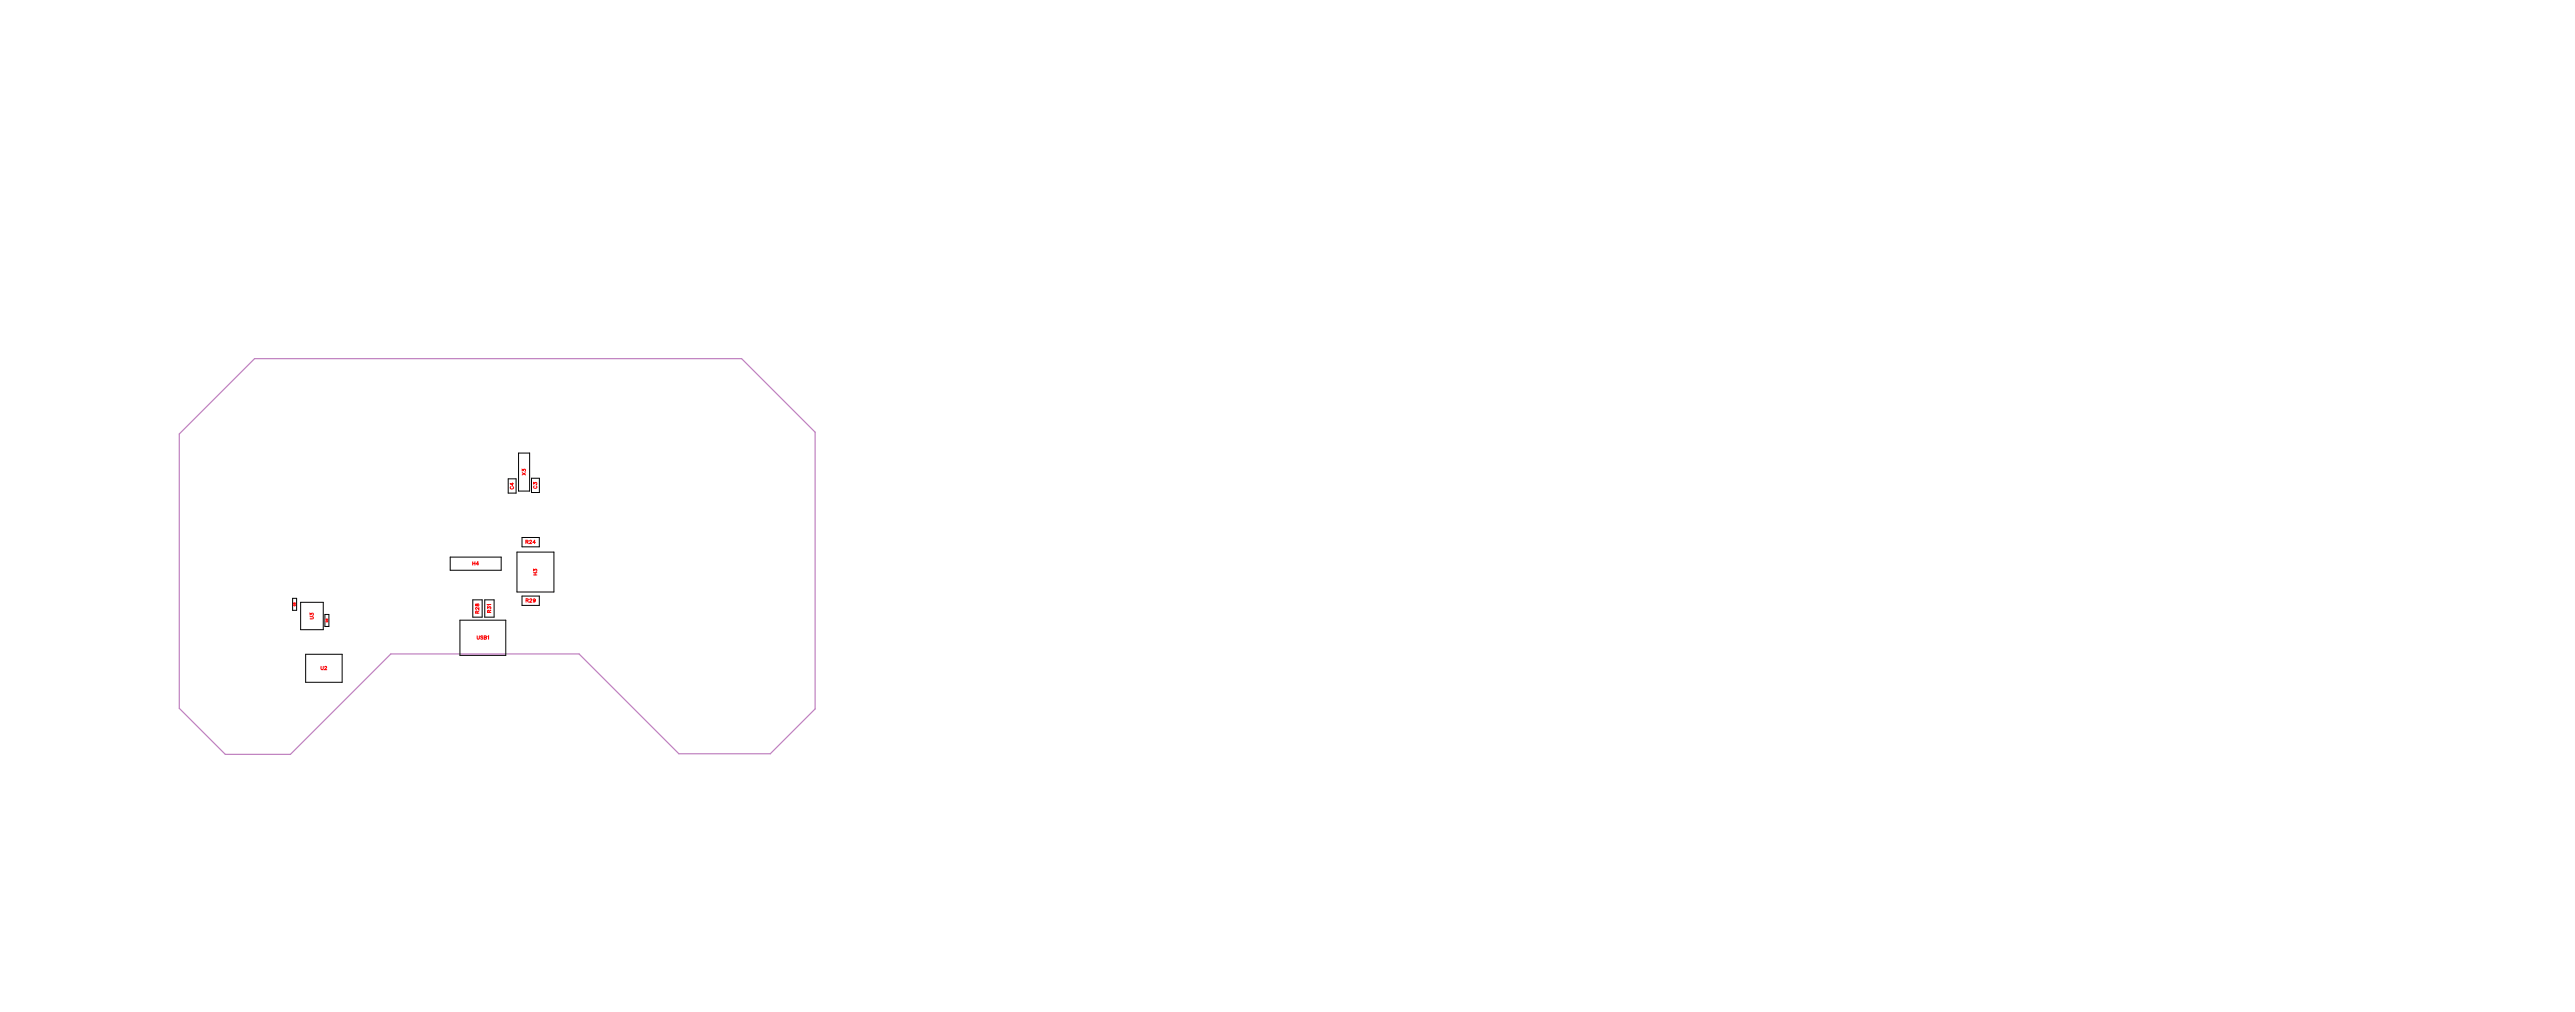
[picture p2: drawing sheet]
<svg xmlns="http://www.w3.org/2000/svg" width="547mm" height="215mm" viewBox="0 0 547 215" stroke-linecap="round" stroke-linejoin="round" font-family="sans-serif">
<defs><g id="words">
<g font-size="1.2" fill="#fff">
<text x="112" y="101" transform="rotate(-90 112 101)">X3</text>
<text x="109.4" y="104" transform="rotate(-90 109.4 104)">C4</text>
<text x="114.4" y="103.8" transform="rotate(-90 114.4 103.8)">C3</text>
<text x="111.7" y="115.8">R24</text>
<text x="100.4" y="120.4">H4</text>
<text x="114.4" y="122.2" transform="rotate(-90 114.4 122.2)">H3</text>
<text x="66.9" y="131.6" transform="rotate(-90 66.9 131.6)">U3</text>
<text x="102.1" y="130.3" transform="rotate(-90 102.1 130.3)">R28</text>
<text x="104.6" y="130.2" transform="rotate(-90 104.6 130.2)">R31</text>
<text x="111.7" y="128.2">R29</text>
<text x="101.3" y="136.1">USB1</text>
<text x="68.2" y="142.6">U2</text>
</g>
<g font-size=".6" fill="#fff">
<text x="62.9" y="128.8" transform="rotate(-90 62.9 128.8)">C5</text>
<text x="69.8" y="132.2" transform="rotate(-90 69.8 132.2)">C6</text>
</g>
</g></defs>
<path d="M38.1 92.2l16-16h103.5l15.6 15.6v58.8l-9.5 9.5h-19.4l-21.2-21.2h-40l-21.4 21.4h-13.8l-9.8-9.8z" fill="none" stroke="#bf80bf" stroke-width=".25"/>
<g fill="none" stroke="#000" stroke-width=".21">
<path d="M110.2 96.3h2.4v8h-2.4zM95.7 118.4h10.8v2.8h-10.8zM108 101.7h1.7v3.1h-1.7zM109.9 117.3h7.8v8.5h-7.8zM110.9 114.2h3.7v2h-3.7zM113 101.6h1.6v3h-1.6zM62.2 127.1h.8v2.6h-.8zM63.9 128h4.8v5.8h-4.8zM65 139h7.7v6h-7.7zM69 130.6h.9v2.5h-.9zM97.7 131.8h9.8v7.4h-9.8zM100.5 127.4h2v3.7h-2z"/>
<path d="M103 127.4h2v3.7h-2zM110.9 126.6h3.7v2h-3.7z"/>
</g>
<g fill="none" stroke="#f00" stroke-width=".21">
<path d="M100.5 119.4v.7M100.5 119.7h.4M100.9 119.4v.7M101.7 119.8h-.5l.4-.4v.7M108.6 103.4a.26 .26 0 0 0-.2 .3 .26 .26 0 0 0 .3 .2h.2a.26 .26 0 0 0 .2-.2 .26 .26 0 0 0-.1-.3M108.9 102.6v.5l-.5-.3h.7M111 100.1v-.4l.2 .2a.24 .24 0 0 1 .4-.2 .25 .25 0 0 1 0 .5M111 100.4l.7 .5M111.7 100.4l-.7 .5M111.8 115.1h.4v-.2l-.4-.1v.7M112 115.1l.2 .4M112.6 115l.1-.2 .3 .1-.5 .6h.5"/>
<path d="M113.4 102.9v-.4l.3 .2a.24 .24 0 0 1 .3-.1 .24 .24 0 0 1 0 .4M113.6 103.2a.26 .26 0 0 0-.2 .3 .26 .26 0 0 0 .3 .3h.1a.26 .26 0 0 0 .3-.3 .26 .26 0 0 0-.2-.3M113.8 115.3h-.5l.3-.5v.7M62.4 128.1v.2h.2l-.1-.2h.2v.2M62.5 128.5a.16 .16 0 0 0 0 .2 .16 .16 0 0 0 .2 0 .16 .16 0 0 0 0-.2M65.9 131h.5l.2 .2-.1 .3h-.6M65.9 130.7v-.4l.3 .2a.24 .24 0 0 1 .3-.2 .24 .24 0 0 1 0 .4M69.3 131.5l.1 .2 .2-.1h-.2l.1 .1M69.3 131.9a.16 .16 0 0 0 0 .2 .16 .16 0 0 0 .3 0 .16 .16 0 0 0 0-.2h-.1M101.1 128.4v.3h.1l.3-.4a.24 .24 0 0 1 .3 .2 .24 .24 0 0 1-.3 .3l-.2-.4zM101.4 135.1v.5l.2 .2 .2-.1 .1-.6M101.4 130.3v-.4l-.2-.1-.1 .5h.7"/>
<path d="M101.8 129.1v.4l-.6-.4-.1 .3 .1 .1M101.8 129.8l-.4 .2M102.6 135.2h-.4l.4 .5h-.4M102.9 135.4l.5 .1-.2 .3h-.3v-.7l.5 .1-.2 .2M103.6 129.3v-.4l.3 .2a.24 .24 0 0 1 .4-.1 .24 .24 0 0 1-.1 .4M103.7 135.2l.1-.1v.7M103.9 130.1v-.4h-.2l-.1 .4h.7M104.3 128.4h-.7l.1 .2M104.3 129.7l-.4 .2M111.8 127.6l.4-.1 .1-.1-.5-.2v.7M112 127.6l.3 .3M112.6 127.4l.1-.2 .3 .2-.4 .5h.4"/>
<path d="M113.4 121.3v-.3l.3 .2a.24 .24 0 0 1 .3-.2 .24 .24 0 0 1 0 .4M113.4 122.2h.7M113.4 121.7h.7M113.7 121.7v.5M113.8 127.5a.22 .22 0 0 1-.3 .2 .22 .22 0 0 1-.1-.4 .22 .22 0 0 1 .3 0v.6l-.4-.1M68.2 141.6v.5l.2 .2 .3-.1v-.6M69 141.8l.1-.2 .3 .1-.4 .6h.5"/>
</g>
<use href="#words"/>
</svg>
